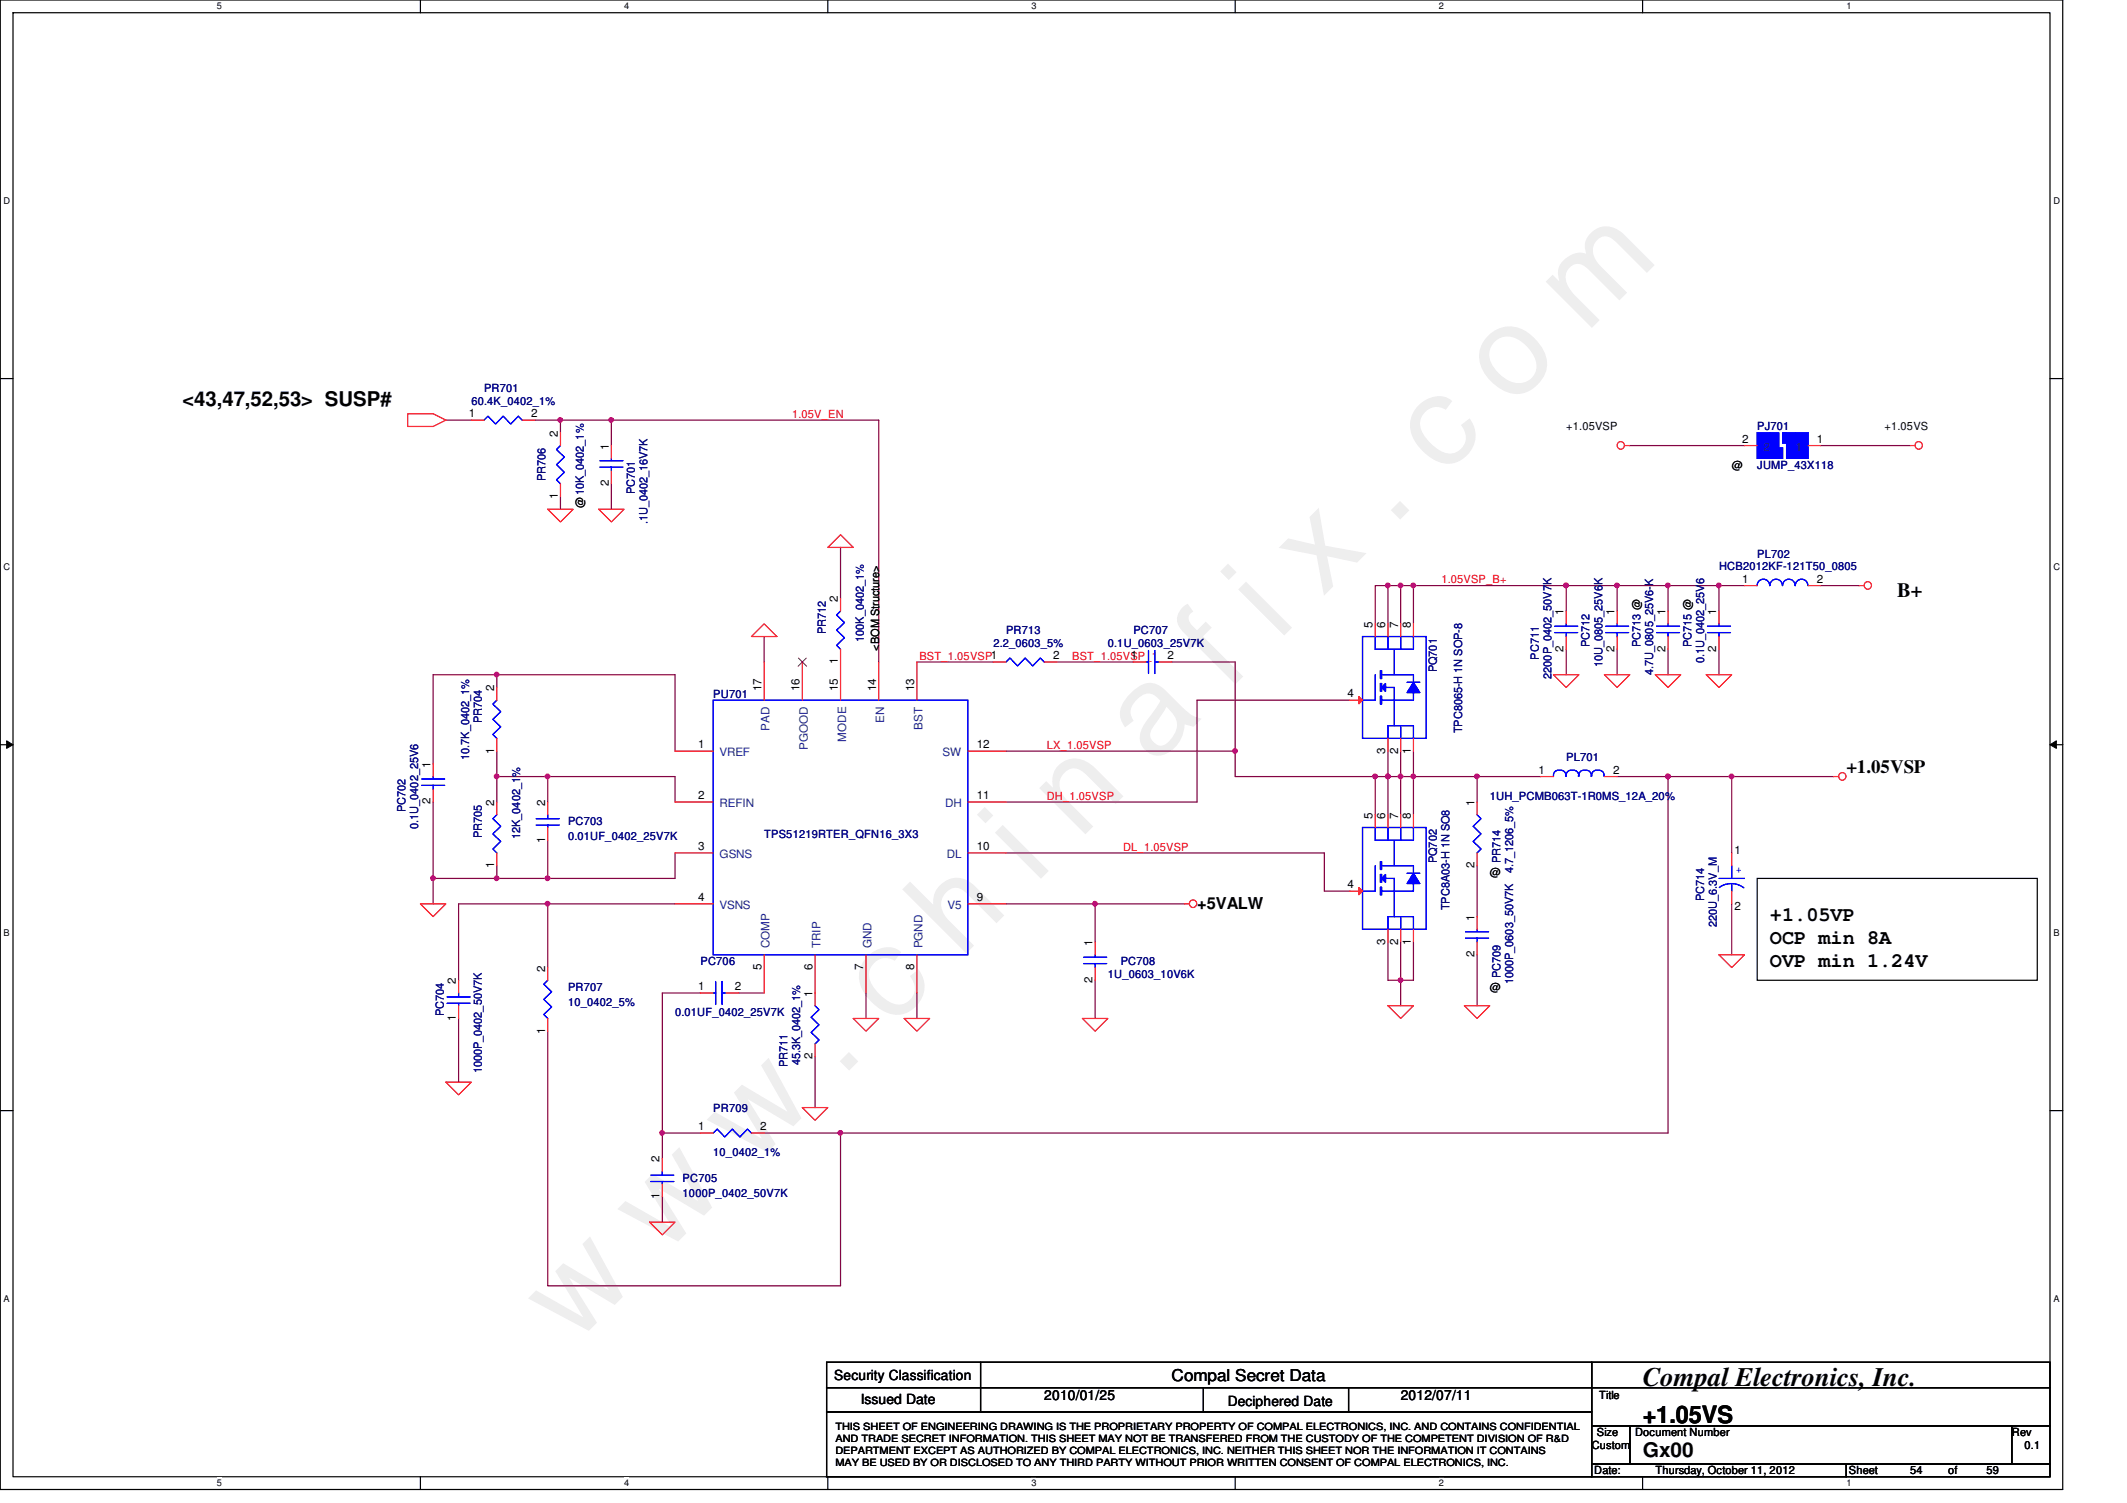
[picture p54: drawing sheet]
<svg xmlns="http://www.w3.org/2000/svg" width="297mm" height="210mm" viewBox="0 0 297 210" stroke-linecap="round" stroke-linejoin="round" font-family="sans-serif">
<defs><g id="words">
<text font-size="17.6" fill="#f0f" x="80.1" y="188" transform="rotate(-45 80.1 188)">w w w . c h i n a f i x . c o m</text>
<text font-size="3.7" x="229.4" y="193.6">Compal Electronics, Inc.</text>
<text font-size="3.3" x="229.4" y="198.7">+1.05VS</text>
<g font-size="2.8">
<text x="25.5" y="56.7">&lt;43,47,52,53&gt; SUSP#</text>
<text x="265" y="83.3">B+</text>
<text x="247.2" y="128.6">+1.05VP</text>
<text x="247.2" y="131.8">OCP min 8A</text>
<text x="247.2" y="135">OVP min 1.24V</text>
<text x="229.4" y="203.5">Gx00</text>
</g>
<text font-size="2.6" x="257.8" y="108">+1.05VSP</text>
<g font-size="2.3">
<text x="167.2" y="126.9">+5VALW</text>
<text x="163.6" y="192.9">Compal Secret Data</text>
</g>
<g font-size="1.9">
<text x="116.5" y="192.7">Security Classification</text>
<text x="120.2" y="196.1">Issued Date</text>
<text x="145.8" y="195.6">2010/01/25</text>
<text x="171.4" y="196.3">Deciphered Date</text>
<text x="195.6" y="195.6">2012/07/11</text>
</g>
<g font-size="1.6">
<text x="65.5" y="58.3">1</text>
<text x="74.2" y="58.3">2</text>
<text x="77.9" y="61" transform="rotate(-90 77.9 61)">2</text>
<text x="85" y="62.8" transform="rotate(-90 85 62.8)">1</text>
<text x="218.7" y="60.1">+1.05VSP</text>
<text x="241.8" y="65.4">@</text>
<text x="243.3" y="61.8">2</text>
<text x="253.7" y="61.8">1</text>
<text x="263.2" y="60.1">+1.05VS</text>
<text x="77.9" y="69.7" transform="rotate(-90 77.9 69.7)">1</text>
<text x="81.5" y="71" transform="rotate(-90 81.5 71)">@10K_0402_1%</text>
<text x="85" y="67.9" transform="rotate(-90 85 67.9)">2</text>
<text x="243.3" y="81.4">1</text>
<text x="253.7" y="81.4">2</text>
<text x="117" y="84.1" transform="rotate(-90 117 84.1)">2</text>
<text x="191.7" y="87.7" transform="rotate(-90 191.7 87.7)">5</text>
<text x="193.5" y="87.7" transform="rotate(-90 193.5 87.7)">6</text>
<text x="195.2" y="87.7" transform="rotate(-90 195.2 87.7)">7</text>
<text x="197" y="87.7" transform="rotate(-90 197 87.7)">8</text>
<text x="218.4" y="85.9" transform="rotate(-90 218.4 85.9)">1</text>
<text x="225.5" y="85.9" transform="rotate(-90 225.5 85.9)">1</text>
<text x="232.6" y="85.9" transform="rotate(-90 232.6 85.9)">1</text>
<text x="239.7" y="85.9" transform="rotate(-90 239.7 85.9)">1</text>
<text x="117" y="92.8" transform="rotate(-90 117 92.8)">1</text>
<text x="122.8" y="90.8" transform="rotate(-90 122.8 90.8)">&lt;BOM Structure&gt;</text>
<text x="147.1" y="92.1">2</text>
<text x="157.9" y="92.1">1</text>
<text x="163.1" y="92.1">2</text>
<text x="218.4" y="91" transform="rotate(-90 218.4 91)">2</text>
<text x="225.5" y="91" transform="rotate(-90 225.5 91)">2</text>
<text x="232.6" y="91" transform="rotate(-90 232.6 91)">2</text>
<text x="239.7" y="91" transform="rotate(-90 239.7 91)">2</text>
<text x="69" y="96.6" transform="rotate(-90 69 96.6)">2</text>
<text x="106.3" y="96.6" transform="rotate(-90 106.3 96.6)">17</text>
<text x="111.7" y="96.6" transform="rotate(-90 111.7 96.6)">16</text>
<text x="117" y="96.6" transform="rotate(-90 117 96.6)">15</text>
<text x="122.3" y="96.6" transform="rotate(-90 122.3 96.6)">14</text>
<text x="127.7" y="96.6" transform="rotate(-90 127.7 96.6)">13</text>
<text x="188.2" y="97.4">4</text>
<text x="60.1" y="107.2" transform="rotate(-90 60.1 107.2)">1</text>
<text x="69" y="105.2" transform="rotate(-90 69 105.2)">1</text>
<text x="97.5" y="104.5">1</text>
<text x="136.4" y="104.5">12</text>
<text x="193.5" y="105.2" transform="rotate(-90 193.5 105.2)">3</text>
<text x="195.2" y="105.2" transform="rotate(-90 195.2 105.2)">2</text>
<text x="197" y="105.2" transform="rotate(-90 197 105.2)">1</text>
<text x="60.1" y="112.4" transform="rotate(-90 60.1 112.4)">2</text>
<text x="69" y="112.6" transform="rotate(-90 69 112.6)">2</text>
<text x="76.1" y="112.6" transform="rotate(-90 76.1 112.6)">2</text>
<text x="97.5" y="111.6">2</text>
<text x="136.4" y="111.6">11</text>
<text x="205.9" y="112.6" transform="rotate(-90 205.9 112.6)">1</text>
<text x="214.8" y="108.1">1</text>
<text x="225.3" y="108.1">2</text>
<text x="76.1" y="117.7" transform="rotate(-90 76.1 117.7)">1</text>
<text x="97.5" y="118.7">3</text>
<text x="136.4" y="118.7">10</text>
<text x="191.7" y="114.3" transform="rotate(-90 191.7 114.3)">5</text>
<text x="193.5" y="114.3" transform="rotate(-90 193.5 114.3)">6</text>
<text x="195.2" y="114.3" transform="rotate(-90 195.2 114.3)">7</text>
<text x="197" y="114.3" transform="rotate(-90 197 114.3)">8</text>
<text x="242.2" y="119.3">1</text>
<text x="69" y="121.2" transform="rotate(-90 69 121.2)">1</text>
<text x="97.5" y="125.9">4</text>
<text x="136.4" y="125.9">9</text>
<text x="188.2" y="124.1">4</text>
<text x="205.9" y="121.2" transform="rotate(-90 205.9 121.2)">2</text>
<text x="208.1" y="122.3">@</text>
<text x="193.5" y="131.9" transform="rotate(-90 193.5 131.9)">3</text>
<text x="195.2" y="131.9" transform="rotate(-90 195.2 131.9)">2</text>
<text x="197" y="131.9" transform="rotate(-90 197 131.9)">1</text>
<text x="205.9" y="128.6" transform="rotate(-90 205.9 128.6)">1</text>
<text x="242.2" y="127.1">2</text>
<text x="63.7" y="137.5" transform="rotate(-90 63.7 137.5)">2</text>
<text x="76.1" y="135.7" transform="rotate(-90 76.1 135.7)">2</text>
<text x="106.3" y="135.5" transform="rotate(-90 106.3 135.5)">5</text>
<text x="113.5" y="135.5" transform="rotate(-90 113.5 135.5)">6</text>
<text x="120.6" y="135.5" transform="rotate(-90 120.6 135.5)">7</text>
<text x="127.7" y="135.5" transform="rotate(-90 127.7 135.5)">8</text>
<text x="152.6" y="137.2" transform="rotate(-90 152.6 137.2)">2</text>
<text x="152.6" y="132.1" transform="rotate(-90 152.6 132.1)">1</text>
<text x="205.9" y="133.7" transform="rotate(-90 205.9 133.7)">2</text>
<text x="63.7" y="142.6" transform="rotate(-90 63.7 142.6)">1</text>
<text x="97.5" y="138.3">1</text>
<text x="102.6" y="138.3">2</text>
<text x="113.5" y="139.2" transform="rotate(-90 113.5 139.2)">1</text>
<text x="208.1" y="138.3">@</text>
<text x="76.1" y="144.4" transform="rotate(-90 76.1 144.4)">1</text>
<text x="113.5" y="147.9" transform="rotate(-90 113.5 147.9)">2</text>
<text x="97.5" y="157.9">1</text>
<text x="106.2" y="157.9">2</text>
<text x="92.1" y="167.5" transform="rotate(-90 92.1 167.5)">1</text>
<text x="92.1" y="162.3" transform="rotate(-90 92.1 162.3)">2</text>
<text x="223.3" y="195.4">Title</text>
<text x="222.3" y="202.4">Custom</text>
<text x="223" y="200.6">Size</text>
<text x="228.3" y="200.6">Document Number</text>
<text x="281" y="200.6">Rev</text>
<text x="282.7" y="202.4">0.1</text>
<text x="222.6" y="205.9">Date:</text>
<text x="231.2" y="205.9">Thursday, October 11, 2012</text>
<text x="258.2" y="205.9">Sheet</text>
<text x="266.7" y="205.9">54</text>
<text x="272.1" y="205.9">of</text>
<text x="277.4" y="205.9">59</text>
</g>
<g font-size="1.6" fill="#000080">
<text x="65.8" y="56.6">60.4K_0402_1%</text>
<text x="67.6" y="54.8">PR701</text>
<text x="245.4" y="60.1">PJ701</text>
<text x="245.4" y="65.4">JUMP_43X118</text>
<text x="76.2" y="67.2" transform="rotate(-90 76.2 67.2)">PR706</text>
<text x="88.6" y="69" transform="rotate(-90 88.6 69)">PC701</text>
<text x="90.4" y="73.2" transform="rotate(-90 90.4 73.2)">.1U_0402_16V7K</text>
<text x="245.4" y="77.9">PL702</text>
<text x="240.1" y="79.7">HCB2012KF-121T50_0805</text>
<text x="115.3" y="88.6" transform="rotate(-90 115.3 88.6)">PR712</text>
<text x="120.6" y="89.6" transform="rotate(-90 120.6 89.6)">100K_0402_1%</text>
<text x="140.5" y="88.6">PR713</text>
<text x="158.3" y="88.6">PC707</text>
<text x="138.7" y="90.3">2.2_0603_5%</text>
<text x="154.7" y="90.3">0.1U_0603_25V7K</text>
<text x="200.7" y="93.9" transform="rotate(-90 200.7 93.9)">PQ701</text>
<text x="214.9" y="92.1" transform="rotate(-90 214.9 92.1)">PC711</text>
<text x="216.7" y="94.8" transform="rotate(-90 216.7 94.8)">2200P_0402_50V7K</text>
<text x="222" y="90.3" transform="rotate(-90 222 90.3)">PC712</text>
<text x="223.8" y="93.2" transform="rotate(-90 223.8 93.2)">10U_0805_25V6K</text>
<text x="229.1" y="90.3" transform="rotate(-90 229.1 90.3)">PC713 @</text>
<text x="230.9" y="94.2" transform="rotate(-90 230.9 94.2)">4.7U_0805_25V6-K</text>
<text x="236.2" y="90.3" transform="rotate(-90 236.2 90.3)">PC715 @</text>
<text x="238" y="92.6" transform="rotate(-90 238 92.6)">0.1U_0402_25V6</text>
<text x="67.3" y="101" transform="rotate(-90 67.3 101)">PR704</text>
<text x="99.6" y="97.5">PU701</text>
<text x="65.5" y="106.1" transform="rotate(-90 65.5 106.1)">10.7K_0402_1%</text>
<text x="204.2" y="102.4" transform="rotate(-90 204.2 102.4)">TPC8065-H 1N SOP-8</text>
<text x="218.7" y="106.3">PL701</text>
<text x="56.6" y="113.5" transform="rotate(-90 56.6 113.5)">PC702</text>
<text x="208.1" y="111.7">1UH_PCMB063T-1R0MS_12A_20%</text>
<text x="58.4" y="115.7" transform="rotate(-90 58.4 115.7)">0.1U_0402_25V6</text>
<text x="67.3" y="117" transform="rotate(-90 67.3 117)">PR705</text>
<text x="72.6" y="117.2" transform="rotate(-90 72.6 117.2)">12K_0402_1%</text>
<text x="79.3" y="115.2">PC703</text>
<text x="79.3" y="117.3">0.01UF_0402_25V7K</text>
<text x="106.7" y="117">TPS51219RTER_QFN16_3X3</text>
<text x="200.7" y="120.6" transform="rotate(-90 200.7 120.6)">PQ702</text>
<text x="209.5" y="120.6" transform="rotate(-90 209.5 120.6)">PR714</text>
<text x="211.3" y="122" transform="rotate(-90 211.3 122)">4.7_1206_5%</text>
<text x="238" y="125.9" transform="rotate(-90 238 125.9)">PC714</text>
<text x="202.4" y="127.1" transform="rotate(-90 202.4 127.1)">TPC8A03-H 1N SO8</text>
<text x="239.8" y="129.5" transform="rotate(-90 239.8 129.5)">220U_6.3V_M</text>
<text x="97.8" y="134.8">PC706</text>
<text x="154.7" y="136.6">1U_0603_10V6K</text>
<text x="156.5" y="134.8">PC708</text>
<text x="209.5" y="136.6" transform="rotate(-90 209.5 136.6)">PC709</text>
<text x="211.3" y="137.5" transform="rotate(-90 211.3 137.5)">1000P_0603_50V7K</text>
<text x="62" y="141.9" transform="rotate(-90 62 141.9)">PC704</text>
<text x="79.3" y="138.3">PR707</text>
<text x="79.3" y="140.5">10_0402_5%</text>
<text x="94.3" y="141.9">0.01UF_0402_25V7K</text>
<text x="67.3" y="149.9" transform="rotate(-90 67.3 149.9)">1000P_0402_50V7K</text>
<text x="110" y="149" transform="rotate(-90 110 149)">PR711</text>
<text x="111.8" y="148.8" transform="rotate(-90 111.8 148.8)">45.3K_0402_1%</text>
<text x="99.6" y="155.2">PR709</text>
<text x="99.6" y="161.5">10_0402_1%</text>
<text x="95.3" y="165">PC705</text>
<text x="95.3" y="167.1">1000P_0402_50V7K</text>
</g>
<g font-size="1.6" fill="#f00">
<text x="110.6" y="58.3">1.05V_EN</text>
<text x="201.3" y="81.4">1.05VSP_B+</text>
<text x="128.4" y="92.1">BST_1.05VSP1</text>
<text x="149.7" y="92.1">BST_1.05VSP_1</text>
<text x="146.2" y="104.6">LX_1.05VSP</text>
<text x="146.2" y="111.7">DH_1.05VSP</text>
<text x="156.8" y="118.8">DL_1.05VSP</text>
</g>
<g font-size="1.6" fill="#004080">
<text x="246.3" y="62.9">2</text>
<text x="250.7" y="62.9">1</text>
<text x="123.5" y="101" transform="rotate(-90 123.5 101)">EN</text>
<text x="128.8" y="101.9" transform="rotate(-90 128.8 101.9)">BST</text>
<text x="100.5" y="105.6">VREF</text>
<text x="107.5" y="102.1" transform="rotate(-90 107.5 102.1)">PAD</text>
<text x="112.8" y="104.8" transform="rotate(-90 112.8 104.8)">PGOOD</text>
<text x="118.1" y="103.6" transform="rotate(-90 118.1 103.6)">MODE</text>
<text x="131.6" y="105.6">SW</text>
<text x="100.5" y="112.7">REFIN</text>
<text x="132" y="112.7">DH</text>
<text x="100.5" y="119.8">GSNS</text>
<text x="132.2" y="119.8">DL</text>
<text x="100.5" y="127">VSNS</text>
<text x="132.3" y="127">V5</text>
<text x="107.5" y="132.5" transform="rotate(-90 107.5 132.5)">COMP</text>
<text x="114.6" y="132.5" transform="rotate(-90 114.6 132.5)">TRIP</text>
<text x="121.7" y="132.5" transform="rotate(-90 121.7 132.5)">GND</text>
<text x="128.8" y="132.5" transform="rotate(-90 128.8 132.5)">PGND</text>
</g>
<text font-size="1.6" fill="#00f" x="242.4" y="122">+</text>
<g font-size="1.4">
<text x="116.7" y="199.7">THIS SHEET OF ENGINEERING DRAWING IS THE PROPRIETARY PROPERTY OF COMPAL ELECTRONICS, INC. AND CONTAINS CONFIDENTIAL</text>
<text x="116.7" y="201.4">AND TRADE SECRET INFORMATION. THIS SHEET MAY NOT BE TRANSFERED FROM THE CUSTODY OF THE COMPETENT DIVISION OF R&amp;D</text>
<text x="116.7" y="203">DEPARTMENT EXCEPT AS AUTHORIZED BY COMPAL ELECTRONICS, INC. NEITHER THIS SHEET NOR THE INFORMATION IT CONTAINS</text>
<text x="116.7" y="204.7">MAY BE USED BY OR DISCLOSED TO ANY THIRD PARTY WITHOUT PRIOR WRITTEN CONSENT OF COMPAL ELECTRONICS, INC.</text>
</g>
<g font-size="1.3">
<text x="30.3" y="1.3">5</text>
<text x="87.2" y="1.3">4</text>
<text x="144.1" y="1.3">3</text>
<text x="201" y="1.3">2</text>
<text x="257.8" y="1.3">1</text>
<text x=".5" y="28.4">D</text>
<text x="286.8" y="28.4">D</text>
<text x=".5" y="79.5">C</text>
<text x="286.8" y="79.5">C</text>
<text x=".5" y="130.7">B</text>
<text x="286.8" y="130.7">B</text>
<text x=".5" y="181.8">A</text>
<text x="286.8" y="181.8">A</text>
<text x="30.3" y="207.6">5</text>
<text x="87.2" y="207.6">4</text>
<text x="144.1" y="207.6">3</text>
<text x="201" y="207.6">2</text>
<text x="257.8" y="207.6">1</text>
</g>
</g></defs>
<path d="M0 0h288.1v208h-288.1zM1.8 1.8h284.5v204.4h-284.5z" fill="none" stroke="#000" stroke-width=".17"/>
<g fill="#fff">
<path d="M30.3 .2h.6v1.4h-.6z"/>
<path d="M30.3 206.4h.6v1.4h-.6z"/>
</g>
<path d="M58.7 0v1.8M58.7 206.2v1.8" fill="none" stroke="#000" stroke-width=".17"/>
<g fill="#fff">
<path d="M87.2 .2h.6v1.4h-.6z"/>
<path d="M87.2 206.4h.6v1.4h-.6z"/>
</g>
<path d="M115.6 0v1.8M115.6 206.2v1.8" fill="none" stroke="#000" stroke-width=".17"/>
<g fill="#fff">
<path d="M144.1 .2h.6v1.4h-.6z"/>
<path d="M144.1 206.4h.6v1.4h-.6z"/>
</g>
<path d="M172.5 0v1.8M172.5 206.2v1.8" fill="none" stroke="#000" stroke-width=".17"/>
<g fill="#fff">
<path d="M200.9 .2h.7v1.4h-.7z"/>
<path d="M200.9 206.4h.7v1.4h-.7z"/>
</g>
<path d="M229.4 0v1.8M229.4 206.2v1.8" fill="none" stroke="#000" stroke-width=".17"/>
<g fill="#fff">
<path d="M257.8 .2h.7v1.4h-.7z"/>
<path d="M257.8 206.4h.7v1.4h-.7z"/>
<path d="M.5 27.3h.9v1.4h-.9z"/>
<path d="M286.8 27.3h.8v1.4h-.8z"/>
<path d="M.5 78.4h.9v1.4h-.9z"/>
<path d="M286.8 78.4h.8v1.4h-.8z"/>
</g>
<path d="M0 52.9h1.8M286.3 52.9h1.8" fill="none" stroke="#000" stroke-width=".17"/>
<g fill="#fff">
<path d="M.5 129.5h.8v1.4h-.8z"/>
<path d="M286.8 129.5h.8v1.4h-.8z"/>
</g>
<path d="M0 104h1.8M286.3 104h1.8" fill="none" stroke="#000" stroke-width=".17"/>
<path d="M.9 103.5l.9 .5-.9 .5zM286.3 104l.9-.5v1z" fill="#000"/>
<path d="M.9 103.5l.9 .5-.9 .5zM286.3 104l.9-.5v1z" fill="none" stroke="#000" stroke-width=".14"/>
<g fill="#fff">
<path d="M.5 180.6h.8v1.4h-.8z"/>
<path d="M286.8 180.6h.8v1.4h-.8z"/>
</g>
<path d="M245.4 122.7h39.1v14.2h-39.1zM0 155.1h1.8M286.3 155.1h1.8" fill="none" stroke="#000" stroke-width=".17"/>
<path d="M227.6 62.2h16M254.3 62.2h12.4M240.1 81.8h3.5M254.3 81.8h5.3M140.5 104.9h32M241.8 108.5v10.6M241.8 126.2v7.1" fill="none" stroke="#800040" stroke-width=".17"/>
<circle cx="240" cy="81.8" r=".32" fill="#f0f"/>
<circle cx="240" cy="81.8" r=".32" fill="none" stroke="#f0f" stroke-width=".17"/>
<path d="M62.3 58.7h3.5M85.4 58.7h37.3M60.5 94.2v12.5M60.5 112v10.7M140.5 119.1h44.4M232.9 108.5v49.7" fill="none" stroke="#800040" stroke-width=".17"/>
<circle cx="60.5" cy="122.7" r=".32" fill="#f0f"/>
<circle cx="60.5" cy="122.7" r=".32" fill="none" stroke="#f0f" stroke-width=".17"/>
<path d="M122.7 58.7v33.8M60.5 94.2h8.9M232.9 108.5h23.2" fill="none" stroke="#800040" stroke-width=".17"/>
<circle cx="241.8" cy="108.4" r=".32" fill="#f0f"/>
<circle cx="241.8" cy="108.4" r=".32" fill="none" stroke="#f0f" stroke-width=".17"/>
<path d="M232.9 81.8h7.2v3.5M240.1 90.7v3.5M69.4 120.9v1.8h-8.9v3.5M76.5 135.1v-8.9h-12.5v10.7M64 142.2v8.9M76.5 144v35.6h40.9M117.4 158.2h115.5" fill="none" stroke="#800040" stroke-width=".17"/>
<g fill="none" stroke="#f00" stroke-width=".17">
<path d="M56.9 57.8h3.6l1.8 .9-1.8 .9h-3.6zM65.8 58.7h1.8M266.7 62.2h.7M238.3 94.2h3.5l-1.7 1.8zM240.1 85.3v1.8M240.1 88.9v1.8M243.6 81.8h1.8M252.5 81.8h1.8M259.6 81.8h.7M60.5 106.7v1.8M60.5 110.2v1.8M241.8 119.1v1.8"/>
<path d="M256.1 108.5h.7M58.7 126.2h3.6l-1.8 1.8zM64 136.9v1.8M240.1 133.3h3.5l-1.8 1.8zM241.8 124.5v1.7M62.3 151.1h3.5l-1.8 1.8zM64 140.5v1.7"/>
<circle cx="267.9" cy="62.2" r=".52"/>
<circle cx="260.8" cy="81.8" r=".52"/>
<circle cx="257.3" cy="108.4" r=".52"/>
</g>
<g fill="none" stroke="#000" stroke-width=".17">
<path d="M115.4 190.2h106.9v3.6h-106.9zM115.4 193.8h106.9v3.4h-106.9zM115.4 197.2h106.9v9h-106.9zM136.9 193.8v3.4M168.1 193.8v3.4M188.3 193.8v3.4M222.3 190.2h64v3.6h-64zM222.3 193.8h64v5.3h-64zM222.3 199.1h5.3v5.4h-5.3zM227.6 199.1h53.4v5.4h-53.4zM281 199.1h5.3v5.4h-5.3zM222.3 204.5h35.5v1.7h-35.5z"/>
<path d="M257.8 204.5h28.5v1.7h-28.5z"/>
</g>
<g fill="none" stroke="#00f" stroke-width=".17">
<path d="M99.6 97.8h35.6v35.5h-35.6zM238.5 88.3h3.2M238.5 87.5h3.2M240.1 87.1v.4M240.1 88.3v.6M245.4 81.8a.87 .87 0 0 1 .9-.9 .87 .87 0 0 1 .8 .9M247.2 81.8a.87 .87 0 0 1 .8-.9 .87 .87 0 0 1 .9 .9M248.9 81.8a.87 .87 0 0 1 .9-.9 .87 .87 0 0 1 .9 .9M250.7 81.8a.87 .87 0 0 1 .9-.9 .87 .87 0 0 1 .9 .9M58.9 109.7h3.2M58.9 108.8h3.2M60.5 108.5v.3"/>
<path d="M60.5 109.7v.5M62.4 139.2h3.3M64 138.7v.5M240.1 122.7h3.5M240.1 123.9a2.86 2.86 0 0 1 3.4 .1M241.8 120.9v1.8M241.8 123.4v1.1M62.4 140.1h3.3M64 140.1v.4"/>
</g>
<path d="M250.7 60.4h1.8v3.6h-1.8z" fill-rule="evenodd" fill="#00f"/>
<path d="M250.7 60.4h1.8v3.6h-1.8z" fill="none" stroke="#00f" stroke-width=".17"/>
<path d="M249.5 60.4h1.2v3.6h-1.2z" fill-rule="evenodd" fill="#00f"/>
<path d="M249.5 60.4h1.2v3.6h-1.2z" fill="none" stroke="#00f" stroke-width=".17"/>
<path d="M248.9 60.4h.6v1.5h-.6z" fill-rule="evenodd" fill="#00f"/>
<path d="M248.9 60.4h.6v1.5h-.6z" fill="none" stroke="#00f" stroke-width=".17"/>
<path d="M248.4 62.6h.5v1.4h-.5z" fill-rule="evenodd" fill="#00f"/>
<path d="M248.4 62.6h.5v1.4h-.5z" fill="none" stroke="#00f" stroke-width=".17"/>
<path d="M247.2 60.4h1.2v3.6h-1.2z" fill-rule="evenodd" fill="#00f"/>
<path d="M247.2 60.4h1.2v3.6h-1.2z" fill="none" stroke="#00f" stroke-width=".17"/>
<path d="M245.4 60.4h1.8v3.6h-1.8z" fill-rule="evenodd" fill="#00f"/>
<path d="M245.4 60.4h1.8v3.6h-1.8z" fill="none" stroke="#00f" stroke-width=".17"/>
<path d="M250.7 60.4h1.8v3.6h-1.8z" fill-rule="evenodd" fill="#00f"/>
<path d="M250.7 60.4h1.8v3.6h-1.8z" fill="none" stroke="#00f" stroke-width=".17"/>
<path d="M249.5 60.4h1.2v3.6h-1.2z" fill-rule="evenodd" fill="#00f"/>
<path d="M249.5 60.4h1.2v3.6h-1.2z" fill="none" stroke="#00f" stroke-width=".17"/>
<path d="M248.9 60.4h.6v1.5h-.6z" fill-rule="evenodd" fill="#00f"/>
<path d="M248.9 60.4h.6v1.5h-.6z" fill="none" stroke="#00f" stroke-width=".17"/>
<path d="M248.4 62.6h.5v1.4h-.5z" fill-rule="evenodd" fill="#00f"/>
<path d="M248.4 62.6h.5v1.4h-.5z" fill="none" stroke="#00f" stroke-width=".17"/>
<path d="M247.2 60.4h1.2v3.6h-1.2z" fill-rule="evenodd" fill="#00f"/>
<path d="M247.2 60.4h1.2v3.6h-1.2z" fill="none" stroke="#00f" stroke-width=".17"/>
<path d="M245.4 60.4h1.8v3.6h-1.8z" fill-rule="evenodd" fill="#00f"/>
<path d="M245.4 60.4h1.8v3.6h-1.8z" fill="none" stroke="#00f" stroke-width=".17"/>
<path d="M243.6 62.2h1.8M252.5 62.2h1.8" fill="none" stroke="#f00" stroke-width=".17"/>
<circle cx="240" cy="81.8" r=".32" fill="#f0f"/>
<circle cx="240" cy="81.8" r=".32" fill="none" stroke="#f0f" stroke-width=".17"/>
<circle cx="60.5" cy="122.7" r=".32" fill="#f0f"/>
<circle cx="60.5" cy="122.7" r=".32" fill="none" stroke="#f0f" stroke-width=".17"/>
<circle cx="241.8" cy="108.4" r=".32" fill="#f0f"/>
<circle cx="241.8" cy="108.4" r=".32" fill="none" stroke="#f0f" stroke-width=".17"/>
<use href="#words"/>
</svg>
